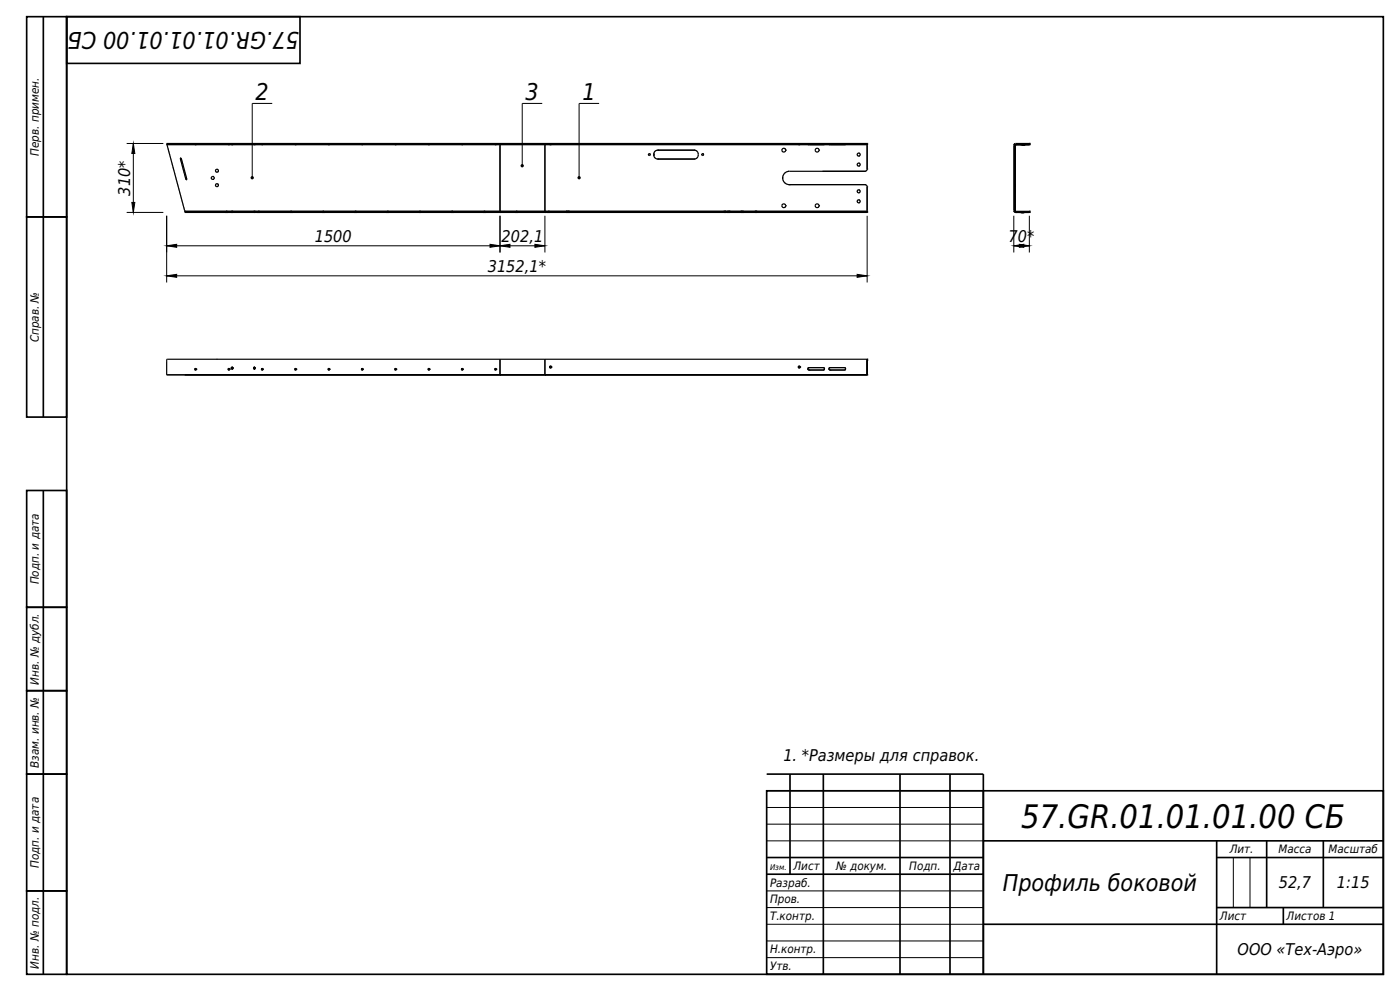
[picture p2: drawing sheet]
<svg xmlns="http://www.w3.org/2000/svg" width="420mm" height="297mm" viewBox="0 0 420 297" stroke-linecap="round" stroke-linejoin="round" font-family="sans-serif">
<defs><g id="words">
<text font-size="9.7" x="306.4" y="248">57.GR.01.01.01.00 СБ</text>
<g font-size="6.9">
<text x="89.7" y="9.5" transform="rotate(-180 89.7 9.5)">57.GR.01.01.01.00 СБ</text>
<text x="76.7" y="30">2</text>
<text x="157.7" y="30">3</text>
<text x="174.7" y="30">1</text>
<text x="300.8" y="267">Профиль боковой</text>
</g>
<g font-size="4.9">
<text x="39" y="58.6" transform="rotate(-90 39 58.6)">310*</text>
<text x="94.4" y="72.7">1500</text>
<text x="150.5" y="72.7">202,1</text>
<text x="302.6" y="72.7">70*</text>
<text x="146.3" y="81.7">3152,1*</text>
<text x="235" y="228">1. *Размеры для справок.</text>
<text x="383.6" y="266.3">52,7</text>
<text x="401.1" y="266.3">1:15</text>
<text x="371.3" y="286.3">ООО «Тех-Аэро»</text>
</g>
<g font-size="3.5">
<text x="11.6" y="46.7" transform="rotate(-90 11.6 46.7)">Перв. примен.</text>
<text x="11.6" y="102.6" transform="rotate(-90 11.6 102.6)">Справ. №</text>
<text x="11.6" y="175.1" transform="rotate(-90 11.6 175.1)">Подп. и дата</text>
<text x="11.6" y="205.2" transform="rotate(-90 11.6 205.2)">Инв. № дубл.</text>
<text x="11.6" y="230.1" transform="rotate(-90 11.6 230.1)">Взам. инв. №</text>
<text x="368.9" y="255.8">Лит.</text>
<text x="383.5" y="255.8">Масса</text>
<text x="398.6" y="255.8">Масштаб</text>
<text x="11.6" y="260.1" transform="rotate(-90 11.6 260.1)">Подп. и дата</text>
<text x="238" y="260.8">Лист</text>
<text x="250.8" y="260.8">№ докум.</text>
<text x="272.8" y="260.8">Подп.</text>
<text x="231" y="265.8">Разраб.</text>
<text x="231" y="270.8">Пров.</text>
<text x="231" y="275.8">Т.контр.</text>
<text x="366" y="275.8">Лист</text>
<text x="386" y="275.8">Листов 1</text>
<text x="231" y="285.8">Н.контр.</text>
<text x="11.6" y="290.3" transform="rotate(-90 11.6 290.3)">Инв. № подл.</text>
<text x="231" y="290.8">Утв.</text>
</g>
<text font-size="3.4" x="286" y="260.8">Дата</text>
<text font-size="2.4" x="231" y="260.8">Изм.</text>
</g></defs>
<g fill="none" stroke="#000" stroke-width=".5">
<path d="M8 5h12v60h-12zM13 5v120M20 5h395v287h-395zM20 5h70v14h-70zM8 65h12v60h-12zM8 147h12v35h-12zM13 147v145M8 182h12v25h-12zM8 207h12v25h-12zM8 232h12v35h-12zM230 237h185v55h-185zM230 232h65v60"/>
<path d="M237 232v30M247 232v60M270 232v60M285 232v60M230 257h65M295 252h120M365 257h50M365 252v40M380 252v20M397 252v20M8 267h12v25h-12zM230 262h65"/>
<path d="M295 277h120M365 272h50M385 272v5"/>
</g>
<g fill="none" stroke="#000" stroke-width=".35">
<path d="M50 43.1l.1 .4M50.1 43.3l5.3 19.8M50.1 43.3h99.9M50.2 43.6v.1M50.2 43.9l.1 .1M50.3 44.2h.1M50.4 44.4v.1M50.4 44.6l.1 .1M50.5 44.9v.1M50.6 45.2h.1M50.6 45.3l.1 .2M50.7 45.6v.1"/>
<path d="M50.8 45.9v.1M50.8 46.1l.1 .1M50.9 46.4v.1M51 46.6v.1M51 46.9l.1 .1M51.1 47.1v.1M51.2 47.4v.1M51.2 47.6l.1 .1M51.3 47.9h.1M51.4 48.2h.1M51.4 48.4h.1M51.5 48.6v.1"/>
<path d="M51.6 48.9h.1M51.6 49.1l.1 .1M51.7 49.3v.1M51.8 49.6v.1M51.8 49.9h.1M51.9 50.1v.1M52 50.3v.1M52 50.6l.1 .1M52.1 50.9h.1M52.2 51.1v.1M52.2 51.4h.1M52.3 51.6v.1"/>
<path d="M52.4 51.8v.1M52.4 52.1l.1 .1M52.5 52.4h.1M52.6 52.6v.1M52.6 52.8l.1 .2M52.7 53.1v.1M52.8 53.4h.1M52.8 53.6l.1 .1M52.9 53.8v.1M53 54.1v.1M53 54.3l.1 .1M53.1 54.6v.1"/>
<path d="M53.2 54.8v.1M53.2 55.1l.1 .1M53.3 55.3v.1M53.4 55.6v.1M53.4 55.8l.1 .1M53.5 56.1h.1M53.6 56.4h.1M53.6 56.6h.1M53.7 56.8v.1M53.8 57.1h.1M53.8 57.4h.1M53.9 57.5v.1"/>
<path d="M54 57.8v.1M54 58.1h.1M54.1 47.4h.3l1.7 6.4-.3 .1zM54.1 47.4v.1M54.1 58.4h.1M54.1 47.7l.1 .1M54.2 58.5v.2M54.2 47.4h-.1M54.2 47.9v.2M54.2 58.8l.1 .1M54.3 48.2h.1M54.3 59.1v.1"/>
<path d="M54.3 48.4l.1 .1M54.4 47.4v.1M54.4 59.3v.1M54.4 48.7v.1M54.4 47.7l.1 .1M54.4 59.6l.1 .1M54.5 48.9v.2M54.5 47.9v.1M54.5 59.8v.1M54.5 49.2h.1M54.6 48.2v.1M54.6 49.5h.1"/>
<path d="M54.6 48.4l.1 .1M54.7 49.7v.1M54.7 48.7v.1M54.7 49.9l.1 .1M54.8 49h.1M54.8 50.2v.1M54.8 49.2h.1M54.9 50.4v.1M54.9 49.4v.1M54.9 50.7l.1 .1M55 49.7h.1M55 50.9v.1"/>
<path d="M55 49.9l.1 .1M55.1 51.2v.1M55.1 50.1v.1M55.1 51.4l.1 .1M55.2 50.4v.1M55.2 51.7v.1M55.2 50.7h.1M55.3 51.9v.1M55.3 50.9v.1M55.3 52.2h.1M55.4 51.2v.1M55.4 52.4v.1"/>
<path d="M55.4 51.4l.1 .1M55.5 52.7v.1M55.5 51.7v.1M55.5 52.9v.1M55.6 51.9v.1M55.6 53.2h.1M55.6 52.2l.1 .1M55.7 53.4v.1M55.7 52.4v.1M55.7 53.7l.1 .1M55.8 52.7h.1M55.8 52.9l.1 .1"/>
<path d="M55.9 53.2h.1M56 53.4v.1M56 53.6l.1 .1M56 53.8v.1M58.4 43.3h.5M63.4 53.4v.1M63.4 53.1v.2M63.6 53.7h.1M63.6 52.9v.1M63.7 53.8h.1M63.8 52.9h.1M63.8 52.9l.5 .4-.5 .5"/>
<path d="M63.8 52.9l-.4 .4 .4 .5M63.8 52.9h-.1M63.9 53.8h-.1M64 52.9l.1 .1M64.1 53.7h-.1M64.2 53.1l.1 .2M64.3 53.4l-.1 .1M64.7 51.3v.1M64.7 55.7h.1M64.7 55.3h.1M64.7 51.4l.1 .1M64.7 55.8h.1"/>
<path d="M64.8 50.9l-.1 .1M64.8 55.2h-.1M64.8 51.5h.1M64.8 55.8v.1M64.8 50.8h.1M64.8 55.1v.1M64.9 51.6h.1M65 55.9h.1M65 55.1h-.1M65 50.7h.1M65.2 50.7l.1 .1M65.2 55.1h.1"/>
<path d="M65.3 51.6h-.1M65.3 55.9h-.1M65.3 50.8l.1 .1M65.3 55.1l.2 .2M65.4 55.8l-.1 .1M65.5 51.4l-.2 .1M65.5 51v.3M65.5 55.3v.4M68.4 43.3h.5M69.4 43.3h.5M76.1 43.3h.5M78.4 43.3h.5"/>
<path d="M88.4 43.3h.5M98.4 43.3h.5M108.4 43.3h.5M118.4 43.3h.5M128.4 43.3h.5M138.4 43.3h.5M148.4 43.3h.5M150 43h-99.6a.24 .24 0 0 0-.3 0 .24 .24 0 0 0 0 .3M150 43.3v20M150 43v.3M150 43.3h13.5M150 43h13.5"/>
<path d="M163.5 43.3v20M163.5 43v.3M163.5 43.3h96.6M163.5 43h96.6M164.9 43.3h.5M194.6 46.2v.3M194.6 46.5h.1M194.6 46.1v.1M194.7 46.6h.1M194.8 46.1l.3 .2-.3 .3M194.8 46.1h.1M194.8 46.1l-.3 .2 .3 .3"/>
<path d="M194.8 46.1h-.1M194.9 46.6h-.1M195 46.2l.1 .1M195.1 46.4h.1M196.1 46.5l.4 .8 .8 .4M196.1 46.2v.3M196.1 46.5l.1 .2M196.2 46l-.1 .2M196.2 46.9h.1M196.2 45.8h.1M196.3 47v.1M196.3 45.6h.1"/>
<path d="M196.3 47.1l.1 .2M196.4 45.4l-.1 .1M196.5 47.4h.1M196.6 45.2l-.1 .1M196.7 47.5h.1M196.8 45.1l-.1 .1M196.9 47.6h.1M196.9 45.1h.1M197.1 47.6l.2 .1M197.3 47.7h11M197.3 45l-.8 .4-.4 .8M197.3 45h11"/>
<path d="M197.3 45h-.2M208.3 45l.8 .4 .4 .8-.3 1-.9 .5M208.3 45h.2M208.5 47.6l-.2 .1M208.7 45.1h.1M208.7 47.6h.1M208.8 45.1l.1 .1M208.9 47.5h-.1M209 45.2l.1 .1M209.1 47.4h-.1M209.2 45.5h.1M209.3 47.2h-.1"/>
<path d="M209.4 46l.1 .1M209.5 46.6l-.1 .1M210.6 46.2v.3M210.6 46.5h.1M210.6 46.1v.1M210.7 46.6h.1M210.8 46.1l.3 .2-.3 .3M210.8 46.1h.1M210.8 46.1l-.3 .2 .3 .3M210.8 46.1h-.1M210.9 46.6h-.1M211 46.2l.1 .1"/>
<path d="M211.1 46.4h.1M234.6 45.2v.1M234.6 44.7v.1M234.8 53v.6M234.9 53.9h.1M234.9 45.5h.1M234.9 52.8h.1M234.9 44.5h.1M234.9 54l.1 .1M235 52.5l-.1 .1M235 54.2v.1M235 52.4v.1"/>
<path d="M235.1 54.3v.1M235.1 52.3h.1M235.2 54.5v.1M235.2 52.1h.1M235.3 44.5h.1M235.4 45.5h-.1M235.5 54.8l.1 .1M235.5 44.6l.1 .1M235.6 51.7l-.1 .1M235.6 45.3l-.1 .1M235.6 44.7l.1 .1M235.7 45.2l-.1 .1"/>
<path d="M235.7 45h.1M235.7 55l.1 .1M235.8 51.6h-.1M236 55.2h.1M236.1 51.5h-.1M236.2 55.2l.1 .1M236.3 51.4h-.1M236.5 55.3h.3M236.8 51.3l-.3 .1M236.8 51.3h22.7M236.8 55.3h22.7l.4 .2 .2 .5M236.8 51.3l-1.4 .6-.6 1.4 .1 .8 .5 .7 1.4 .5"/>
<path d="M239.5 43.3h.5M242.3 43.3h4.7M244.6 45.2v.1M244.6 44.7v.1M244.9 45.5h.1M244.9 44.5h.1M245.3 44.5h.1M245.4 45.5h-.1M245.5 44.6l.2 .2M245.7 45.2l-.2 .2M245.7 45h.1M246.7 51.3h12.8"/>
<path d="M247 43.3h.3zM248.7 43.3h4.6M253.3 43.3h.4zM257.2 57.3v.1M257.2 46.3v.1M257.2 49.3v.1M257.2 57.5l.2 .2M257.2 46.5v.1M257.2 49.5v.1M257.3 46.6h.1M257.3 49.6h.1M257.3 46l-.1 .1"/>
<path d="M257.3 49l-.1 .1M257.3 46.7h.1M257.3 49.7h.1M257.4 59.9l-.2 .2M257.4 56.9l-.2 .2M257.4 45.9l-.1 .1M257.4 48.9l-.1 .1M257.5 57.8h.1M257.5 46.8h.1M257.5 49.8h.1M257.6 59.9l.4 .4-.4 .5M257.6 59.9h.1"/>
<path d="M257.6 56.9l.4 .4-.4 .5M257.6 56.9h.1M257.6 45.9l.4 .4-.4 .5M257.6 45.9h.1M257.6 48.9l.4 .4-.4 .5M257.6 48.9h.1M257.6 59.9l-.4 .4 .4 .5M257.6 56.9l-.4 .4 .4 .5M257.6 45.9l-.4 .4 .4 .5M257.6 48.9l-.4 .4 .4 .5M257.6 59.9h-.1M257.6 56.9h-.1"/>
<path d="M257.6 45.9h-.1M257.6 48.9h-.1M257.7 57.8h-.1M257.7 46.8h-.1M257.7 49.8h-.1M257.8 59.9l.1 .1M257.8 56.9l.1 .1M257.8 45.9l.1 .1M257.8 48.9l.1 .1M257.9 57.7h-.1M257.9 46.7h-.1M257.9 49.7h-.1"/>
<path d="M257.9 57h.1M257.9 46h.1M257.9 49h.1M257.9 57.6h.1M257.9 46.6h.1M257.9 49.6h.1M258 57.1h.1M258 46.1h.1M258 49.1h.1M258 57.5v.1M258 46.5v.1M258 49.5v.1"/>
<path d="M258 57.3v.1M258 46.3v.1M258 49.3v.1M259.7 55.4h.1M259.7 51.3h.1M259.8 55.4l.1 .1M259.9 51.2h-.1M260 55.6v.1M260 51v.1M260.1 55.7v.1M260.1 50.9h.1M260.1 56h.1"/>
<path d="M260.1 56v7.1M260.1 50.7l-.2 .5-.4 .1M260.1 43.5v7.2M260.1 43.3v.2M260.1 43v.3M260.1 43v.5M260.1 50.7h.1M304.1 50.7h.1M304.2 43.3h.1M304.5 43l-.1 .1M304.5 52.9v.9M304.5 50.7v.9"/>
<path d="M304.5 55.1v.8M304.5 47.4v6.5zM304.5 43.5v19.6M304.5 59.9v.9M304.5 56.9v.9M304.5 45.9v.9M304.5 48.9v.9M304.5 46.1v.5M304.5 45v.6zM304.5 50.7v12.4M304.5 45v2.7M304.5 44.4v.6z"/>
<path d="M304.5 43.5v7.2M304.5 43.4v.1M304.7 43.3h4.1v-.3h-4.2l-.4 .4-.1 19.8 .5 .5h3.8a.24 .24 0 0 0 .4 0 .24 .24 0 0 0 0-.4h-4.1M304.7 43.3l-.2 .2M304.7 43.3l-.2 .1M306.2 43.3h.3zM306.5 43.3h.2zM306.5 43.3h.3zM306.6 43.3h.8zM306.8 43.3h.3zM306.9 43.3h.2zM307.1 43.3h.3z"/>
<path d="M54.6 60.1v.1M54.6 60.3l.1 .1M54.7 60.6v.1M54.8 60.8v.1M54.9 61.1v.1M54.9 61.3v.1M55 61.6h.1M55 61.8l.1 .1M55.1 62.1h.1M55.2 62.3v.1M55.2 62.5l.1 .1M55.3 62.8v.1"/>
<path d="M55.4 63v.1M55.4 63.1v.2M55.4 63.3l.1 .4M55.4 63.3h94.6M55.5 63.7h94.5M67.5 63.7h1M67.8 63.4h.4M69.4 63.7h.5M69.4 63.4h.5M76.1 63.7h.5M76.1 63.4h.5M77.2 63.7h.9"/>
<path d="M77.5 63.4h.4M86.9 63.7h.9M87.1 63.4h.5M96.5 63.7h1M96.8 63.4h.4M106.2 63.7h.9M106.5 63.4h.4M115.9 63.7h.9M116.1 63.4h.5M125.5 63.7h1M125.8 63.4h.4M135.2 63.7h.9"/>
<path d="M135.5 63.4h.4M144.9 63.7h.9M145.1 63.4h.5M150 63.3v.4M150 63.3h13.5M150 63.7h13.5M154.5 63.7h1M154.8 63.4h.4M163.5 63.3v.4M163.5 63.3h96.6M163.5 63.7h96.6M164.2 63.7h.9"/>
<path d="M164.5 63.4h.4M169.8 63.3h.5zM169.8 63.7h.5zM170.3 63.3h.6zM170.3 63.7h.6zM217.1 63.3h.4zM217.1 63.7h.4zM217.5 63.3h.3zM217.5 63.7h.3zM218.2 63.3h.5zM218.2 63.7h.5zM218.7 63.3h.4z"/>
<path d="M218.7 63.7h.4zM222.2 63.3h.5zM222.2 63.7h.5zM222.7 63.3h.4zM222.7 63.7h.4zM226.4 63.3h.4zM226.4 63.7h.4zM226.8 63.3h.4zM226.8 63.7h.4zM234.6 61.9h.1M234.6 61.4v.1M234.9 62.2h.1"/>
<path d="M234.9 61.1v.1M235.3 61.1l.1 .1M235.4 62.2h-.1M235.5 61.2l.1 .1M235.6 62l-.1 .1M235.6 61.4h.1M235.7 61.9h-.1M235.7 61.6v.1M235.7 61.7h.1M244.6 61.9h.1M244.6 61.4v.1M244.9 62.2h.1"/>
<path d="M244.9 61.1v.1M245.3 61.1l.1 .1M245.4 62.2h-.1M245.5 61.2l.1 .1M245.6 62l-.1 .1M245.6 61.4h.1M245.7 61.9h-.1M245.7 61.6v.1M245.7 61.7h.1M257.2 60.3v.1M257.2 60.5l.2 .2M257.5 60.8h.1"/>
<path d="M257.7 60.8h-.1M257.9 60.7h-.1M257.9 60h.1M257.9 60.6h.1M258 60.1h.1M258 60.5v.1M258 60.3v.1M260.1 63.1v.2M260.1 63.3v.4M260.1 63.1v.6M304.2 63.3v.1M304.4 63.6h.1"/>
<path d="M304.5 63.1l.2 .2M304.5 63.1v.2M304.5 61.7v.5zM304.5 61.1v.6zM304.5 63.3h.2M305.9 63.7h1.1M306.1 63.7h.9M306.3 63.7h.5zM306.4 63.7h.8M306.5 63.7h.3zM306.8 63.7h.5zM306.8 63.7h.3z"/>
<path d="M50 112.3h100M55.4 112.3h94.6zM65 107.7h.2M69.4 110.3l.3-.2 .2 .2M69.4 110.3l.3 .3 .2-.3M69.4 110.3v.2M69.5 110.5l.3 .1M69.8 110.1l-.4 .2M69.8 110.1h.1M69.9 110.5h-.1M69.9 110.2v.1M69.9 110.4v.1"/>
<path d="M76.1 110.3l.2-.2 .3 .2M76.1 110.3l.2 .3 .3-.3M76.1 110.3v.2M76.1 110.5h.1M76.2 110.1l-.1 .2M76.2 110.6h.3M76.5 110.1h-.3M76.5 110.1h.1M76.5 110.5h.1M76.6 110.2v.1M76.6 110.4v.1M150 107.7v4.6"/>
<path d="M150 107.7h-99.9l-.1 4.6M150 112.3h13.5M150 107.7h13.5M163.5 107.7v4.6M163.5 107.7h96.6M242.4 110.3l4.6-.1 .3 .3-.3 .4h-4.3l-.3-.2zM248.8 110.3l4.5-.1 .4 .3-.4 .4h-4.3l-.3-.2zM260.1 108h.1M260.1 107.7h.1M260.1 108v.2M260.1 108.2v3.7a.51 .51 0 0 1-.2 .5 .51 .51 0 0 1-.6-.1h-95.8M260.1 107.7v.5"/>
<path d="M260.1 107.7v.3"/>
<circle cx="65.1" cy="51.2" r=".44"/>
<circle cx="65.1" cy="55.5" r=".44"/>
<circle cx="235.1" cy="45" r=".57"/>
<circle cx="245.1" cy="45" r=".57"/>
<circle cx="235.1" cy="61.7" r=".57"/>
<circle cx="245.1" cy="61.7" r=".57"/>
<circle cx="58.7" cy="110.7" r=".23"/>
<circle cx="68.7" cy="110.7" r=".23"/>
<circle cx="78.7" cy="110.7" r=".23"/>
<circle cx="88.7" cy="110.7" r=".23"/>
<circle cx="98.7" cy="110.7" r=".23"/>
<circle cx="108.7" cy="110.7" r=".23"/>
<circle cx="118.7" cy="110.7" r=".23"/>
<circle cx="128.7" cy="110.7" r=".23"/>
<circle cx="138.7" cy="110.7" r=".23"/>
<circle cx="148.7" cy="110.7" r=".23"/>
<circle cx="165.2" cy="110" r=".27"/>
<circle cx="239.8" cy="110" r=".27"/>
</g>
<g fill="none" stroke="#000" stroke-width=".3">
<path d="M81.7 31h-6v22.3M162.7 31h-6v18.7M179.7 31h-6v22.3M38 43h11M40 43v20.7M38 63.7h11M50 64.7v20M50 73.7h113.5M150 64.7v11M163.5 64.7v11M260.1 64.7v20M304.1 73.7h4.7"/>
<path d="M304.1 64.7v11M308.8 64.7v11M50 82.7h210.1M230 237h65M230 252h65M230 247h65M230 242h65M370 257v15M375 257v15M230 277h65M230 272h65M230 267h65"/>
<path d="M230 292h65M230 287h65M230 282h65"/>
</g>
<path d="M40 43l.4 3h-.9zM39.5 60.7h.9l-.4 3zM50 73.7l3-.5v.9zM147 73.2l3 .5-3 .4zM150 73.7l3-.5v.9zM160.5 73.2l3 .5-3 .4zM304.1 73.7l3-.5v.9zM305.8 73.2l3 .5-3 .4zM50 82.7l3-.5v.9zM257.1 82.2l3 .5-3 .4z" fill="#000" stroke="#000" stroke-width=".3"/>
<g fill="#000">
<circle cx="75.7" cy="53.3" r=".5"/>
<circle cx="156.7" cy="49.7" r=".5"/>
<circle cx="173.7" cy="53.3" r=".5"/>
</g>
<use href="#words"/>
</svg>
